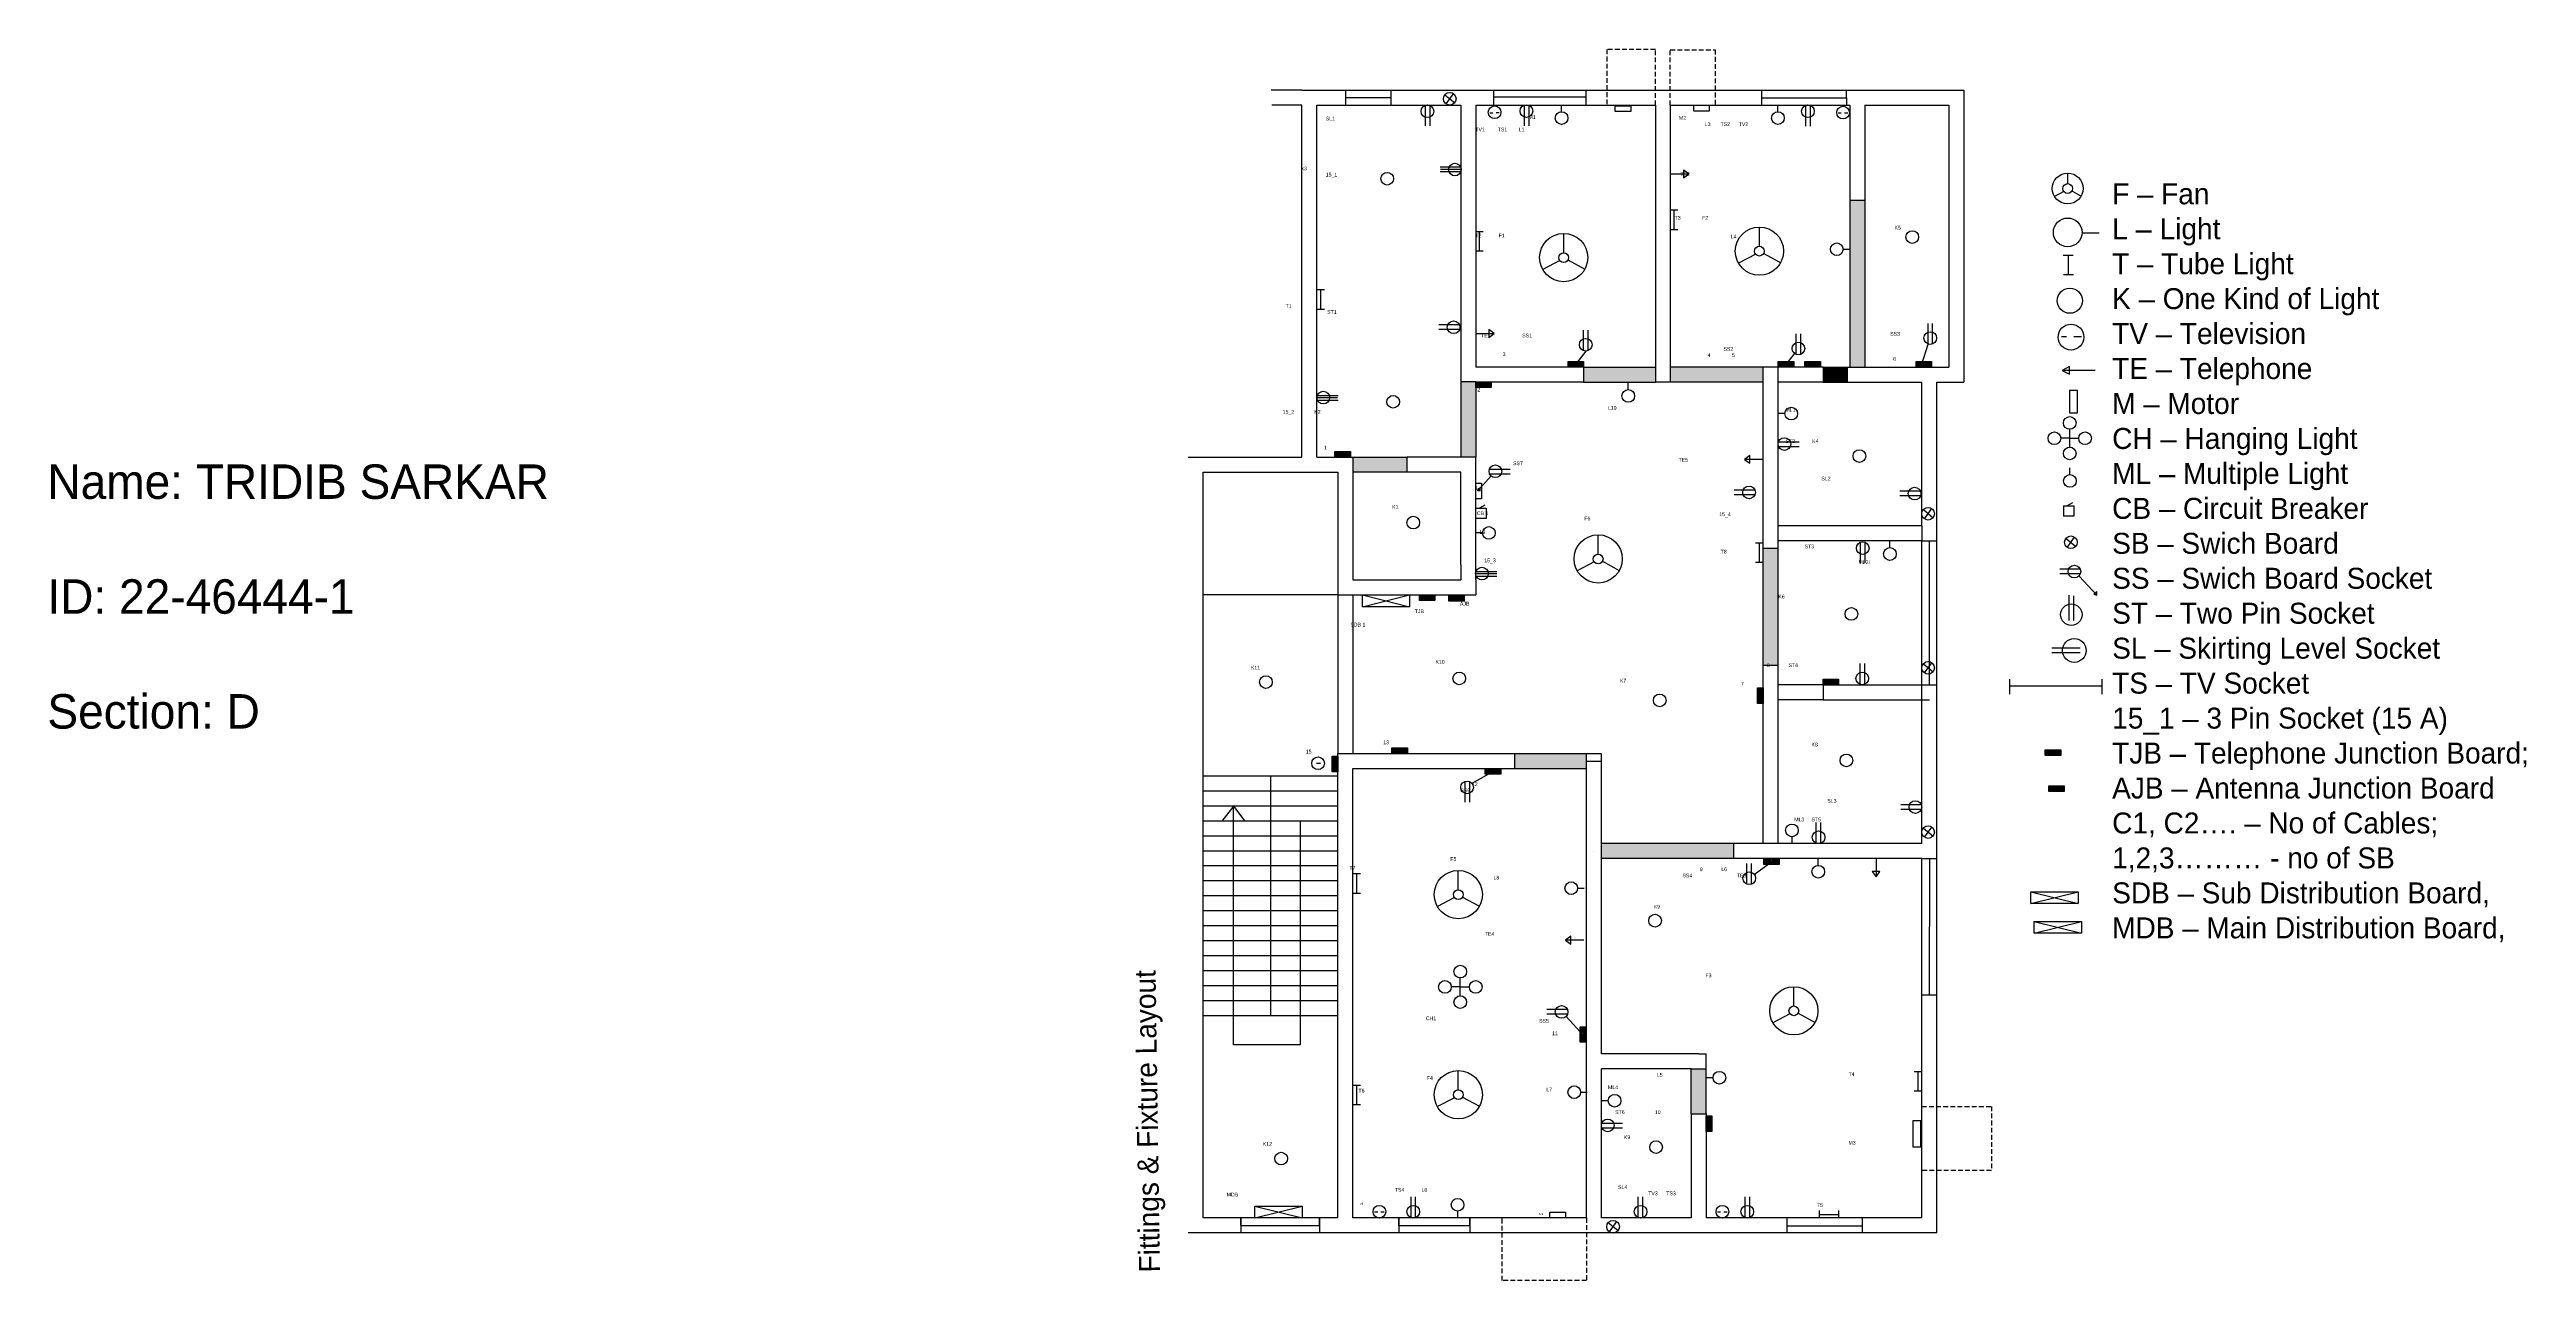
# Model space of a CAD drawing. Header units: inches. Extents: x -701 to 954, y 0 to 821.
import ezdxf

# ---------------------------------------------------------------- set-up
doc = ezdxf.new("R2010")
doc.units = ezdxf.units.IN
doc.header["$MEASUREMENT"] = 0
doc.linetypes.add('ACAD_ISO02W100', pattern=[15, 12, -3])
doc.linetypes.add('HIDDEN2', pattern=[4.7625, 3.175, -1.5875])

msp = doc.modelspace()

# ---------------------------------------------------------------- hatches: boundary and pattern name
at = {"linetype": 'HIDDEN2'}
for points in [[(511.9, 657.3), (511.9, 720.8), (501.9, 720.8), (501.9, 657.3), (501.9, 609.3), (511.9, 609.3)], [(500.1, 609.3), (483.9, 609.3), (483.9, 599.3), (500.1, 599.3)], [(424.2, 291.3), (383.9, 291.3), (335.9, 291.3), (335.9, 281.3), (383.9, 281.3), (424.2, 281.3)]]:
    msp.add_hatch(color=53, dxfattribs=at).paths.add_polyline_path(points)
for color, points in [(5, [(324, 613.1), (320, 613.1), (318.3, 611.1), (319.1, 610.6), (317.6, 610.1), (317.6, 611.6), (318.3, 611.1), (320, 613.1), (313.6, 613.1), (313.6, 609.3), (324, 609.3)]), (5, [(464.3, 613.1), (460.7, 613.1), (459, 611), (459.8, 610.3), (458, 609.8), (458.3, 611.5), (459, 611), (460.7, 613.1), (453.9, 613.1), (453.9, 609.3), (464.3, 609.3)]), (5, [(482.2, 613.1), (471.8, 613.1), (471.8, 609.3), (482.2, 609.3)]), (5, [(556.4, 613.1), (550.5, 613.1), (550.1, 611.8), (550.4, 611.7), (549.9, 611.3), (549.9, 611.9), (550.1, 611.8), (550.5, 613.1), (546, 613.1), (546, 609.3), (556.4, 609.3)]), (53, [(251.9, 585.3), (251.9, 599.3), (251.9, 599.5), (241.9, 599.5), (241.9, 599.3), (241.9, 585.3), (241.9, 549.3), (251.9, 549.3)]), (5, [(262.3, 599.3), (251.9, 599.3), (251.9, 595.7), (262.3, 595.7)]), (53, [(371.9, 609.3), (323.9, 609.3), (323.9, 599.3), (371.9, 599.3)]), (53, [(443.9, 609.3), (429.9, 609.3), (381.9, 609.3), (381.9, 599.3), (429.9, 599.3), (443.9, 599.3)]), (5, [(168.3, 553.1), (157.9, 553.1), (157.9, 549.3), (168.3, 549.3)]), (53, [(205.9, 549.3), (169.9, 549.3), (169.9, 539.3), (205.9, 539.3)]), (53, [(453.9, 488.2), (443.9, 488.2), (443.9, 445.3), (443.9, 410.3), (453.9, 410.3), (453.9, 445.3)]), (5, [(224.6, 457.3), (214.3, 457.3), (214.3, 453.5), (224.6, 453.5)]), (4, [(244.2, 457), (233.9, 457), (233.9, 453.2), (244.2, 453.2)]), (5, [(494.3, 401.1), (483.9, 401.1), (483.9, 397.3), (494.3, 397.3)]), (5, [(443.9, 395.2), (440.1, 395.2), (440.1, 384.8), (443.9, 384.8)]), (5, [(159.9, 349.6), (156.1, 349.6), (156.1, 339.2), (159.9, 339.2)]), (5, [(206.3, 355.1), (195.9, 355.1), (195.9, 351.3), (206.3, 351.3)]), (53, [(325.9, 346.3), (325.9, 351.3), (277.9, 351.3), (277.9, 341.3), (325.9, 341.3)]), (5, [(642.6, 353.9), (632.2, 353.9), (632.2, 350), (642.6, 350)]), (5, [(268.7, 341.3), (258.3, 341.3), (258.3, 337.5), (260, 337.5), (262.7, 339), (262.1, 339.6), (264.2, 339.9), (263.4, 338.3), (262.7, 339), (260, 337.5), (268.7, 337.5)]), (4, [(644.9, 329.9), (634.6, 329.9), (634.6, 326), (644.9, 326)]), (5, [(454.7, 281.1), (444.4, 281.1), (444.4, 277.2), (446.9, 277.2), (449.4, 279.1), (448.4, 279.8), (451.2, 280.4), (450.6, 278.2), (449.4, 279.1), (446.9, 277.2), (454.7, 277.2)]), (5, [(325.6, 169), (321.8, 169), (321.8, 165.7), (322.9, 164.4), (324.2, 165.6), (324.2, 163), (322.2, 163.8), (322.9, 164.4), (321.8, 165.7), (321.8, 158.6), (325.6, 158.6)]), (53, [(405.9, 140.8), (395.9, 140.8), (395.9, 110.8), (405.9, 110.8)]), (5, [(409.7, 109.5), (405.9, 109.5), (405.9, 99.1), (409.7, 99.1)])]:
    msp.add_hatch(color=color).paths.add_polyline_path(points)

# ---------------------------------------------------------------- linework, layer by layer
for p, q in [((371.9, 821.4), (339.4, 821.4)), ((339.4, 821.4), (339.4, 784.3)), ((371.9, 784.3), (371.9, 821.4)), ((381.9, 784.3), (381.9, 821.2)), ((381.9, 821.2), (411.8, 821.2)), ((411.8, 821.2), (411.8, 784.3)), ((549.9, 115.8), (596.3, 115.8)), ((596.3, 115.8), (596.3, 73)), ((596.3, 73), (549.9, 73)), ((269.7, -0.4), (269.7, 41.3)), ((325.9, 41.3), (325.9, -0.4)), ((325.9, -0.4), (269.7, -0.4))]:
    msp.add_line(p, q, dxfattribs=at)
for p, q in [((135.9, 794.3), (115.4, 794.3)), ((135.9, 794.3), (164.9, 794.3)), ((164.9, 794.3), (246.9, 794.3)), ((246.9, 794.3), (376.9, 794.3)), ((376.9, 794.3), (506.9, 794.3)), ((376.9, 794.3), (506.9, 794.3)), ((506.9, 794.3), (577.9, 794.3)), ((577.9, 794.3), (577.9, 599.3)), ((135.9, 784.3), (115.7, 784.3)), ((135.9, 549.3), (135.9, 784.3)), ((145.9, 549.3), (145.9, 784.3)), ((145.9, 784.3), (164.9, 784.3)), ((164.9, 784.3), (241.9, 784.3)), ((218.1, 784.2), (218.1, 770.4)), ((221.2, 784.2), (221.2, 770.4)), ((231.4, 791.2), (237.9, 785.9)), ((232.1, 785.1), (237.1, 791.9)), ((241.9, 784.3), (241.9, 599.3)), ((251.9, 784.3), (371.9, 784.3)), ((251.9, 784.3), (251.9, 609.3)), ((251.9, 784.3), (251.9, 609.3)), ((261.3, 779.2), (263.4, 779.2)), ((265.5, 779.3), (267.7, 779.3)), ((284.2, 784.2), (284.2, 770.4)), ((287.3, 784.2), (287.3, 770.4)), ((309.3, 779.8), (309.3, 784.3)), ((371.9, 784.3), (371.9, 599.3)), ((381.9, 784.3), (501.9, 784.3)), ((381.9, 784.3), (381.9, 599.3)), ((453.8, 779.8), (453.8, 784.4)), ((472.2, 784.1), (472.2, 770.3)), ((475.3, 784.1), (475.3, 770.3)), ((494.1, 779.1), (496.1, 779.1)), ((498.2, 779.1), (500.4, 779.1)), ((501.9, 784.3), (501.9, 657.3)), ((511.9, 784.3), (567.9, 784.3)), ((511.9, 784.3), (511.9, 657.3)), ((567.9, 784.3), (567.9, 609.3)), ((241.9, 742.9), (228.1, 742.9)), ((241.9, 739.8), (228.1, 739.8)), ((242.2, 741.3), (228.5, 741.3)), ((381.9, 738.5), (394.2, 738.5)), ((394.2, 738.5), (390.6, 740.9)), ((390.6, 740.9), (390.6, 735.8)), ((390.6, 735.8), (394.2, 738.5)), ((647.3, 731.8), (647.3, 738.9)), ((381.9, 714.3), (386.9, 714.3)), ((384.3, 714.3), (384.3, 701.3)), ((501.9, 720.8), (511.9, 720.8)), ((644.7, 726.6), (638.4, 723.3)), ((650.1, 727), (656.3, 723.6)), ((251.9, 699.9), (256.9, 699.9)), ((254.3, 699.9), (254.3, 686.9)), ((310.7, 685.7), (310.7, 698.6)), ((381.9, 701.3), (386.9, 701.3)), ((441.4, 690), (441.4, 702.9)), ((656.9, 699), (668.3, 699)), ((251.9, 686.9), (256.9, 686.9)), ((308.1, 680.5), (296.7, 674.5)), ((313.5, 680.9), (324.8, 674.7)), ((438.9, 684.8), (427.4, 678.8)), ((444.3, 685.2), (455.6, 679)), ((497.3, 688.1), (501.8, 688.1)), ((644.2, 684.2), (651, 684.2)), ((647.7, 684.1), (647.7, 671.1)), ((644.4, 671.3), (651.1, 671.3)), ((145.9, 661.2), (150.9, 661.2)), ((145.9, 648.1), (150.9, 648.1)), ((148.3, 661.2), (148.3, 648.1)), ((501.9, 657.3), (501.9, 609.3)), ((511.9, 657.3), (511.9, 609.3)), ((241.1, 637.6), (227.4, 637.6)), ((241.2, 634.5), (227.4, 634.5)), ((251.9, 631.9), (264.2, 631.9)), ((264.2, 631.9), (260.6, 634.4)), ((260.6, 634.4), (260.6, 629.2)), ((260.6, 629.2), (264.2, 631.9)), ((323.9, 620.3), (323.9, 634.1)), ((327, 620.3), (327, 634.1)), ((466, 617.8), (466, 631.6)), ((469.1, 617.9), (469.1, 631.6)), ((554, 624.8), (554, 638.6)), ((557.1, 624.9), (557.1, 638.6)), ((643.1, 629.7), (646.5, 629.7)), ((651.5, 629.8), (656.5, 629.8)), ((325.4, 620), (317.6, 610.1)), ((464.9, 618.4), (458, 609.8)), ((549.9, 611.3), (554.2, 624.7)), ((251.9, 599.5), (241.9, 599.5)), ((241.9, 599.3), (241.9, 585.3)), ((323.9, 609.3), (251.9, 609.3)), ((251.9, 599.3), (251.9, 585.3)), ((323.9, 599.3), (251.9, 599.3)), ((317.6, 610.1), (317.6, 611.6)), ((317.6, 611.6), (319.1, 610.6)), ((319.1, 610.6), (317.6, 610.1)), ((323.9, 609.3), (323.9, 599.3)), ((323.9, 609.3), (371.9, 609.3)), ((323.9, 599.3), (371.9, 599.3)), ((353.8, 594.3), (353.8, 598.8)), ((429.9, 609.3), (381.9, 609.3)), ((429.9, 599.3), (381.9, 599.3)), ((453.9, 609.3), (429.9, 609.3)), ((443.9, 599.3), (429.9, 599.3)), ((443.9, 599.3), (443.9, 609.3)), ((443.9, 493.3), (443.9, 599.3)), ((453.9, 498.3), (453.9, 609.3)), ((483.9, 609.3), (453.9, 609.3)), ((483.9, 599.3), (453.9, 599.3)), ((458, 609.8), (458.3, 611.5)), ((459.8, 610.3), (458, 609.8)), ((458.3, 611.5), (459.8, 610.3)), ((483.9, 609.3), (554.9, 609.3)), ((483.9, 609.3), (554.9, 609.3)), ((483.9, 609.3), (554.9, 609.3)), ((483.9, 609.3), (483.9, 599.3)), ((483.9, 599.3), (549.9, 599.3)), ((500.1, 609.3), (500.1, 599.3)), ((549.9, 611.3), (549.9, 611.9)), ((549.9, 611.9), (550.4, 611.7)), ((550.4, 611.7), (549.9, 611.3)), ((549.9, 611.3), (549.9, 611.3)), ((549.9, 503.3), (549.9, 599.3)), ((554.9, 609.3), (567.9, 609.3)), ((559.9, 498.3), (559.9, 599.3)), ((559.9, 599.3), (577.9, 599.3)), ((648.4, 609.8), (643.7, 607.1)), ((665.7, 607.1), (643.7, 607.1)), ((643.7, 607.1), (648.6, 604.6)), ((648.6, 604.6), (648.4, 609.8)), ((145.9, 589), (159.6, 589)), ((146.2, 590.5), (160, 590.5)), ((146.2, 587.4), (160, 587.4)), ((241.9, 585.3), (241.9, 549.3)), ((251.9, 585.3), (251.9, 549.3)), ((458.4, 578.3), (453.9, 578.3)), ((648.7, 555.9), (648.7, 567.9)), ((59.9, 549.3), (135.9, 549.3)), ((64.9, 549.3), (135.9, 549.3)), ((145.9, 549.3), (169.9, 549.3)), ((169.9, 549.3), (169.9, 477.3)), ((169.9, 549.3), (205.9, 549.3)), ((251.9, 549.3), (205.9, 549.3)), ((205.9, 549.3), (205.9, 539.3)), ((251.9, 467.3), (251.9, 549.3)), ((435.1, 550.4), (431.5, 547.7)), ((443.8, 547.7), (431.5, 547.7)), ((431.5, 547.7), (435.1, 545.2)), ((435.1, 545.2), (435.1, 550.4)), ((454.2, 559.5), (468, 559.5)), ((454.2, 556.4), (468, 556.4)), ((648.7, 561.9), (642.7, 561.9)), ((648.7, 561.9), (654.7, 561.9)), ((69.9, 462.3), (69.9, 539.3)), ((69.9, 539.3), (140.9, 539.3)), ((140.9, 539.3), (159.9, 539.3)), ((159.9, 539.3), (159.9, 472.3)), ((205.9, 539.3), (169.9, 539.3)), ((241.9, 539.3), (205.9, 539.3)), ((241.9, 477.3), (241.9, 539.3)), ((262.3, 536.7), (253.4, 526.7)), ((261.2, 541.3), (275, 541.3)), ((261.2, 538.2), (275, 538.2)), ((648.8, 537.6), (648.8, 542.1)), ((251.9, 515.2), (258.8, 515.2)), ((253.4, 526.7), (253.7, 528.5)), ((254.9, 526.8), (253.4, 526.7)), ((253.7, 528.5), (254.9, 526.8)), ((254.2, 515.2), (258.2, 517.4)), ((254.2, 515.2), (258.4, 515.2)), ((258.8, 515.2), (258.8, 508.3)), ((438.4, 527.3), (424.6, 527.3)), ((438.5, 524.2), (424.6, 524.2)), ((548.9, 526.5), (535.1, 526.5)), ((548.9, 523.4), (535.1, 523.4)), ((550.9, 514.2), (557.4, 508.8)), ((551.6, 508.1), (556.6, 514.9)), ((644.5, 516.7), (651.4, 516.7)), ((644.5, 516.7), (644.5, 509.9)), ((646.8, 516.7), (650.8, 519)), ((646.8, 516.7), (651, 516.7)), ((651.4, 516.7), (651.4, 509.9)), ((258.8, 508.3), (251.9, 508.3)), ((256.4, 498.7), (251.9, 498.7)), ((333.7, 484.6), (333.7, 497.4)), ((549.9, 503.3), (453.9, 503.3)), ((453.9, 493.3), (453.9, 498.3)), ((549.9, 503.3), (549.9, 493.3)), ((559.9, 392.3), (559.9, 498.3)), ((651.4, 509.9), (644.5, 509.9)), ((336.5, 479.8), (347.8, 473.6)), ((438.8, 492.1), (443.8, 492.1)), ((441.3, 492.1), (441.3, 479.1)), ((443.9, 445.3), (443.9, 493.3)), ((453.9, 488.2), (443.9, 488.2)), ((549.9, 493.3), (453.9, 493.3)), ((453.9, 445.3), (453.9, 493.3)), ((508.8, 492.4), (508.8, 478.6)), ((511.9, 492.5), (511.9, 478.6)), ((528.6, 488.8), (528.6, 493.3)), ((549.9, 392.3), (549.9, 493.3)), ((549.9, 493.3), (559.9, 493.3)), ((554.9, 397.3), (554.9, 493.3)), ((646.2, 495), (652.7, 489.7)), ((646.9, 489), (651.9, 495.8)), ((159.9, 472.3), (159.9, 435.3)), ((169.9, 477.3), (169.9, 467.3)), ((169.9, 467.3), (241.9, 467.3)), ((241.9, 477.3), (241.9, 467.3)), ((251.9, 471.5), (266.1, 471.5)), ((251.9, 467.3), (251.9, 457.3)), ((252.2, 473), (266, 473)), ((252.2, 469.9), (266, 469.9)), ((331.1, 479.4), (319.7, 473.4)), ((438.8, 479.1), (443.8, 479.1)), ((655.8, 474.5), (642, 474.5)), ((655.8, 471.4), (642, 471.4)), ((654.9, 469.9), (666.7, 457.1)), ((69.9, 346.3), (69.9, 462.3)), ((159.9, 457.4), (69.9, 457.4)), ((159.9, 457.4), (169.9, 457.3)), ((169.9, 457.3), (251.9, 457.3)), ((169.9, 457.3), (169.9, 435.3)), ((176.3, 457.3), (207.7, 449.4)), ((176.3, 449.4), (207.7, 457.3)), ((648.3, 440.2), (648.3, 457.1)), ((651.4, 440.2), (651.4, 456.7)), ((666.7, 459.6), (664.8, 457.8)), ((664.8, 457.8), (666.7, 457.1)), ((666.7, 457.1), (666.7, 459.6)), ((159.9, 435.3), (159.9, 351.3)), ((169.9, 435.3), (169.9, 351.3)), ((443.9, 387.3), (443.9, 445.3)), ((453.9, 387.3), (453.9, 445.3)), ((655.6, 421.8), (636.7, 421.8)), ((655.7, 418.7), (636.8, 418.7)), ((443.9, 410.3), (453.9, 410.3)), ((483.9, 397.3), (453.9, 397.3)), ((483.9, 397.3), (554.9, 397.3)), ((483.9, 397.3), (483.9, 387.3)), ((508.6, 397.6), (508.6, 411.4)), ((511.7, 397.6), (511.7, 411.4)), ((550.9, 411.3), (557.4, 405.9)), ((551.6, 405.2), (556.6, 412)), ((554.9, 397.3), (559.9, 397.3)), ((443.9, 291.3), (443.9, 387.3)), ((453.9, 291.3), (453.9, 387.3)), ((483.9, 387.3), (453.9, 387.3)), ((483.9, 387.3), (554.9, 387.3)), ((549.9, 291.3), (549.9, 392.3)), ((559.9, 286.3), (559.9, 392.3)), ((159.9, 41.3), (159.9, 351.3)), ((159.9, 351.3), (277.9, 351.3)), ((277.9, 351.3), (277.9, 341.3)), ((277.9, 351.3), (335.6, 351.3)), ((325.9, 346.3), (325.9, 351.3)), ((335.9, 346.3), (335.9, 351.3)), ((69.9, 41.3), (69.9, 346.3)), ((159.9, 336.3), (69.9, 336.3)), ((114.9, 336.3), (114.9, 176.3)), ((145.5, 345), (148.2, 345)), ((169.9, 41.3), (169.9, 341.3)), ((169.9, 341.3), (277.9, 341.3)), ((244.6, 332.7), (244.6, 319)), ((247.7, 332.8), (247.7, 319)), ((249.5, 331.6), (264.2, 339.9)), ((264.2, 339.9), (262.1, 339.6)), ((262.1, 339.6), (263.4, 338.3)), ((263.4, 338.3), (264.2, 339.9)), ((277.9, 341.3), (325.9, 341.3)), ((325.9, 41.3), (325.9, 346.3)), ((325.9, 346.3), (335.9, 346.3)), ((335.9, 150.8), (335.9, 346.3)), ((159.9, 326.3), (69.9, 326.3)), ((159.9, 316.3), (69.9, 316.3)), ((90.2, 316.3), (82.4, 306.3)), ((90.2, 156.8), (90.2, 316.3)), ((90.2, 316.3), (97.7, 306.3)), ((549.6, 317.2), (535.8, 317.2)), ((159.9, 306.3), (69.9, 306.3)), ((134.7, 306.3), (134.7, 176.3)), ((479.4, 291.6), (479.4, 305.4)), ((482.5, 291.6), (482.5, 305.4)), ((549.6, 314.1), (535.8, 314.1)), ((550.9, 301.6), (557.4, 296.2)), ((551.6, 295.5), (556.6, 302.3)), ((159.9, 296.3), (69.9, 296.3)), ((159.9, 286.3), (69.9, 286.3)), ((330.9, 286.3), (330.9, 286.3)), ((383.9, 291.3), (335.9, 291.3)), ((383.9, 281.3), (335.9, 281.3)), ((448.9, 291.3), (383.9, 291.3)), ((448.9, 281.3), (383.9, 281.3)), ((424.2, 291.3), (424.2, 281.3)), ((549.9, 291.3), (448.9, 291.3)), ((549.9, 281.3), (448.9, 281.3)), ((549.9, 291.3), (453.9, 291.3)), ((463.1, 295.8), (463.1, 291.3)), ((519.3, 281.3), (519.3, 269)), ((549.9, 190.3), (549.9, 281.3)), ((559.9, 190.3), (559.9, 286.3)), ((159.9, 276.3), (69.9, 276.3)), ((159.9, 266.3), (69.9, 266.3)), ((169.9, 271.2), (174.9, 271.2)), ((172.3, 271.2), (172.3, 258.2)), ((240.3, 260.5), (240.3, 273.3)), ((433.1, 264.2), (433.1, 278)), ((436.2, 264.2), (436.2, 278)), ((438, 270.7), (451.2, 280.4)), ((451.2, 280.4), (448.4, 279.8)), ((448.4, 279.8), (450.6, 278.2)), ((450.6, 278.2), (451.2, 280.4)), ((480.7, 276.7), (480.7, 281.2)), ((521.8, 272.7), (516.6, 272.7)), ((516.6, 272.7), (519.3, 269)), ((519.3, 269), (521.8, 272.7)), ((159.9, 256.3), (69.9, 256.3)), ((169.9, 258.2), (174.9, 258.2)), ((237.7, 255.2), (226.3, 249.3)), ((243.1, 255.6), (254.4, 249.5)), ((319.9, 261.5), (324.4, 261.5)), ((622.7, 259.1), (654.2, 251.3)), ((622.7, 251.3), (654.2, 259.1)), ((159.9, 246.3), (69.9, 246.3)), ((159.9, 236.3), (69.9, 236.3)), ((625, 239.2), (656.5, 231.4)), ((625, 231.4), (656.5, 239.2)), ((159.9, 226.3), (69.9, 226.3)), ((159.9, 216.3), (69.9, 216.3)), ((315.5, 229.4), (311.9, 226.7)), ((324.2, 226.7), (311.9, 226.7)), ((311.9, 226.7), (315.5, 224.2)), ((315.5, 224.2), (315.5, 229.4)), ((159.9, 206.3), (69.9, 206.3)), ((241.6, 189.6), (241.6, 201.6)), ((159.9, 196.3), (69.9, 196.3)), ((159.9, 186.3), (69.9, 186.3)), ((241.6, 195.6), (235.6, 195.6)), ((241.6, 195.6), (247.6, 195.6)), ((464.4, 182.9), (464.4, 195.7)), ((549.9, 41.3), (549.9, 190.3)), ((559.9, 31.3), (559.9, 190.3)), ((159.9, 176.3), (69.9, 176.3)), ((134.7, 176.3), (134.7, 156.8)), ((313.2, 180.5), (299.5, 180.5)), ((313.3, 177.4), (299.5, 177.4)), ((312.3, 175.9), (324.2, 163)), ((324.2, 165.6), (322.2, 163.8)), ((324.2, 163), (324.2, 165.6)), ((461.8, 177.7), (450.4, 171.7)), ((467.3, 178.1), (478.6, 171.9)), ((134.7, 156.8), (90.2, 156.8)), ((322.2, 163.8), (324.2, 163)), ((400.9, 150.8), (335.9, 150.8)), ((400.9, 150.8), (405.9, 150.8)), ((405.9, 110.8), (405.9, 150.6)), ((240.3, 126.8), (240.3, 139.7)), ((335.9, 41.3), (335.9, 140.8)), ((395.9, 140.8), (335.9, 140.8)), ((395.9, 110.8), (395.9, 140.8)), ((395.9, 140.8), (405.9, 140.8)), ((410.4, 134.9), (405.9, 134.9)), ((544.8, 139.2), (549.8, 139.2)), ((547.3, 139.2), (547.3, 126.2)), ((169.9, 130), (174.9, 130)), ((169.9, 117), (174.9, 117)), ((172.3, 130), (172.3, 117)), ((237.7, 121.6), (226.3, 115.7)), ((243.1, 122), (254.4, 115.9)), ((321.9, 125.3), (326.4, 125.3)), ((340.4, 119.6), (335.9, 119.6)), ((544.8, 126.2), (549.8, 126.2)), ((336.2, 104.6), (350, 104.6)), ((336.2, 101.5), (350, 101.5)), ((395.9, 110.8), (395.9, 41.3)), ((395.9, 110.8), (405.9, 110.8)), ((405.9, 110.8), (405.9, 41.3)), ((208.8, 41.6), (208.8, 55.4)), ((211.8, 41.6), (211.8, 55.4)), ((360.5, 41.6), (360.5, 55.4)), ((363.6, 41.6), (363.6, 55.4)), ((431.8, 41.6), (431.8, 55.4)), ((434.9, 41.6), (434.9, 55.4)), ((159.9, 41.3), (69.9, 41.3)), ((95, 36.3), (95, 41.3)), ((95, 41.3), (95, 31.3)), ((95, 36.3), (147.6, 36.3)), ((104.5, 49.2), (136, 41.3)), ((104.5, 41.3), (136, 49.2)), ((147.6, 36.3), (147.6, 41.3)), ((147.6, 41.3), (147.6, 31.3)), ((325.9, 41.3), (169.9, 41.3)), ((184.4, 45.3), (186.5, 45.3)), ((188.6, 45.4), (190.8, 45.4)), ((239.8, 45.8), (239.8, 41.3)), ((395.9, 41.3), (335.9, 41.3)), ((340.4, 38.2), (347, 32.9)), ((341.2, 32.1), (346.2, 38.9)), ((549.9, 41.3), (405.9, 41.3)), ((413.5, 45.3), (415.5, 45.3)), ((417.6, 45.4), (419.9, 45.4)), ((481.5, 41.3), (481.5, 46.3)), ((481.5, 43.7), (494.5, 43.7)), ((494.5, 41.3), (494.5, 46.3)), ((164.9, 31.3), (59.9, 31.3)), ((330.9, 31.3), (164.9, 31.3)), ((400.9, 31.3), (330.9, 31.3)), ((559.9, 31.3), (400.9, 31.3))]:
    msp.add_line(p, q)
at = {"color": 3}
for p, q in [((164.9, 794.3), (164.9, 784.3)), ((195.2, 794.3), (195.2, 784.3)), ((264, 784.3), (264, 794.3)), ((325.5, 794.3), (325.5, 784.3)), ((443.1, 784.3), (443.1, 794.3)), ((499.6, 789.1), (499.6, 794.3)), ((164.9, 789.3), (195.2, 789.3)), ((264.3, 789.8), (325.5, 789.8)), ((443, 789.1), (499.6, 789.1)), ((499.6, 789.1), (499.6, 784.3)), ((608.7, 391.1), (608.7, 401.1)), ((670.2, 401.1), (670.2, 391.1)), ((609, 396.6), (670.2, 396.6)), ((549.9, 281.3), (559.9, 281.3)), ((554.9, 190.3), (555.3, 281.3)), ((549.9, 190.3), (559.9, 190.3)), ((200.5, 36.3), (200.5, 41.3)), ((200.5, 41.3), (200.5, 31.3)), ((200.5, 36.3), (247.9, 36.3)), ((247.9, 36.3), (247.9, 41.3)), ((247.9, 41.3), (247.9, 31.3)), ((460, 31.3), (460, 41.3)), ((509.8, 35.8), (460.2, 35.8)), ((510.1, 41.3), (510.1, 31.3))]:
    msp.add_line(p, q, dxfattribs=at)
at = {"linetype": 'ACAD_ISO02W100'}
msp.add_line((381.9, 599.3), (371.9, 599.3), dxfattribs=at)
for points in [[(345.1, 783.9), (355.5, 783.9), (355.5, 780.1), (345.1, 780.1)], [(397.5, 784.2), (407.9, 784.2), (407.9, 780.3), (397.5, 780.3)], [(313.6, 613.1), (324, 613.1), (324, 609.3), (313.6, 609.3)], [(453.9, 613.1), (464.3, 613.1), (464.3, 609.3), (453.9, 609.3)], [(471.8, 613.1), (482.2, 613.1), (482.2, 609.3), (471.8, 609.3)], [(546, 613.1), (556.4, 613.1), (556.4, 609.3), (546, 609.3)], [(251.9, 599.5), (262.3, 599.5), (262.3, 595.7), (251.9, 595.7)], [(653.8, 593.7), (648.6, 593.7), (648.6, 578.8), (653.8, 578.8)], [(157.9, 553.1), (168.3, 553.1), (168.3, 549.3), (157.9, 549.3)], [(255.7, 531.9), (255.7, 521.5), (251.9, 521.5), (251.9, 531.9)], [(176.3, 457.3), (207.7, 457.3), (207.7, 449.4), (176.3, 449.4)], [(214.3, 457.3), (224.6, 457.3), (224.6, 453.5), (214.3, 453.5)], [(233.9, 457), (244.2, 457), (244.2, 453.2), (233.9, 453.2)], [(483.9, 401.1), (494.3, 401.1), (494.3, 397.3), (483.9, 397.3)], [(443.9, 395.2), (443.9, 384.8), (440.1, 384.8), (440.1, 395.2)], [(159.9, 349.6), (159.9, 339.2), (156.1, 339.2), (156.1, 349.6)], [(195.9, 355.1), (206.3, 355.1), (206.3, 351.3), (195.9, 351.3)], [(632.2, 353.9), (642.6, 353.9), (642.6, 350), (632.2, 350)], [(258.3, 341.4), (268.7, 341.4), (268.7, 337.5), (258.3, 337.5)], [(634.6, 329.9), (644.9, 329.9), (644.9, 326), (634.6, 326)], [(444.4, 281.1), (454.7, 281.1), (454.7, 277.2), (444.4, 277.2)], [(622.7, 259.1), (654.2, 259.1), (654.2, 251.3), (622.7, 251.3)], [(625, 239.2), (656.5, 239.2), (656.5, 231.4), (625, 231.4)], [(325.6, 169), (325.6, 158.6), (321.8, 158.6), (321.8, 169)], [(409.7, 109.5), (409.7, 99.1), (405.9, 99.1), (405.9, 109.5)], [(549.2, 106.1), (543.9, 106.1), (543.9, 88.8), (549.2, 88.8)], [(104.5, 49.2), (136, 49.2), (136, 41.3), (104.5, 41.3)], [(301.4, 45.1), (311.8, 45.1), (311.8, 41.3), (301.4, 41.3)]]:
    msp.add_lwpolyline(points, close=True)
for centre, radius in [((219.7, 780.2), 4.23), ((234.6, 788.5), 4.23), ((264.5, 779.5), 4.23), ((285.8, 780.3), 4.23), ((309.3, 775.6), 4.23), ((453.8, 775.6), 4.23), ((473.8, 780.2), 4.23), ((497.3, 779.3), 4.23), ((238, 741.3), 4.23), ((192.8, 735.1), 4.23), ((647.3, 728.6), 10.3), ((647.3, 728.6), 3.25), ((310.7, 682.5), 16.1), ((441.4, 686.8), 16.1), ((543.5, 696.2), 4.23), ((647.3, 699.3), 9.6), ((310.7, 682.5), 3.25), ((441.4, 686.8), 3.25), ((493.1, 688.1), 4.23), ((648.7, 653.7), 8.41), ((237.2, 636), 4.23), ((555.5, 628.8), 4.23), ((649.5, 629.4), 8.61), ((325.4, 624.3), 4.23), ((467.5, 621.8), 4.23), ((150.1, 589), 4.23), ((196.8, 586.2), 4.23), ((353.8, 590.1), 4.23), ((462.7, 578.3), 4.23), ((638.4, 561.9), 4.23), ((648.7, 572.1), 4.23), ((658.9, 561.9), 4.23), ((458.1, 558), 4.23), ((508.2, 550), 4.23), ((648.7, 551.7), 4.23), ((265.1, 539.8), 4.23), ((434.5, 525.7), 4.23), ((648.8, 533.4), 4.23), ((545, 524.9), 4.23), ((554.1, 511.5), 4.23), ((210.2, 505.6), 4.23), ((260.7, 498.7), 4.23), ((333.7, 481.3), 16.1), ((649.4, 492.4), 4.23), ((333.7, 481.3), 3.25), ((510.4, 488.5), 4.23), ((528.6, 484.6), 4.23), ((256.1, 471.5), 4.23), ((651.8, 472.9), 4.23), ((502.8, 444.6), 4.23), ((649.7, 444.1), 7.21), ((651.7, 420.2), 7.94), ((111.8, 399.1), 4.23), ((240.9, 401.5), 4.23), ((510.1, 401.5), 4.23), ((554.1, 408.6), 4.23), ((374.8, 386.9), 4.23), ((146.6, 344.9), 4.23), ((499.5, 346.8), 4.23), ((246.2, 328.8), 4.23), ((545.6, 315.6), 4.23), ((463.1, 300.1), 4.23), ((480.9, 295.5), 4.23), ((554.1, 298.9), 4.23), ((240.3, 257.2), 16.1), ((315.7, 261.5), 4.23), ((434.6, 268.1), 4.23), ((480.7, 272.5), 4.23), ((240.3, 257.2), 3.25), ((371.7, 239.8), 4.23), ((231.4, 195.6), 4.23), ((241.6, 205.8), 4.23), ((251.9, 195.6), 4.23), ((241.6, 185.4), 4.23), ((309.3, 178.9), 4.23), ((464.4, 179.6), 16.1), ((464.4, 179.6), 3.25), ((240.3, 123.6), 16.1), ((414.7, 134.9), 4.23), ((240.3, 123.6), 3.25), ((317.7, 125.3), 4.23), ((344.7, 119.6), 4.23), ((340.1, 103.1), 4.23), ((122, 81), 4.23), ((372.4, 88.6), 4.23), ((187.6, 45.5), 4.23), ((210.2, 45.5), 4.23), ((239.8, 50.1), 4.23), ((362, 45.5), 4.23), ((416.7, 45.5), 4.23), ((433.3, 45.5), 4.23), ((343.7, 35.5), 4.23)]:
    msp.add_circle(centre, radius)

# ---------------------------------------------------------------- texts
at = {"attachment_point": 1}
for s, insert, char_height, width in [('\\P\\P                                          \\P                                       \\P                                          M1\\P \\P     TV1         TS1        L1\\P\\P\\P\\P\\P\\P\\P\\P\\P\\P\\P\\P\\P\\P\\P\\P\\P     T2            F1\\P\\P\\P\\P\\P\\P\\P\\P\\P\\P\\P\\P\\P\\P\\P\\P         TE1                      SS1\\P\\P\\P                        3                       ', (246.9, 794.3), 2.5, 147.917), ('\\P\\P\\P\\P\\P\\P                                               SL1\\P\\P\\P\\P\\P\\P\\P\\P                              k3         \\P                                               15_1\\P\\P\\P\\P\\P\\P\\P\\P\\P\\P\\P\\P\\P\\P\\P\\P\\P\\P\\P\\P\\P                   T1             \\P                                                ST1\\P\\P\\P\\P\\P\\P\\P\\P\\P\\P\\P\\P\\P\\P\\P\\P                 15_2              K2 ', (106.7, 801.6), 2.5, 149.609), ('\\P\\P\\P      M2                    \\P                        L3       TS2      TV2\\P\\P\\P\\P\\P\\P\\P\\P       TE2 \\P\\P\\P\\P\\P\\P\\P   T3               F2                  \\P\\P\\P                                          L4\\P\\P\\P\\P\\P\\P\\P\\P\\P\\P\\P\\P\\P\\P\\P\\P\\P\\P                                     SS2\\P                          4               5        \\P                                 ', (381.9, 789.5), 2.5, 123.318), ('F {\\fArial|b0|i0|c0|p34;–} Fan \\PL {\\fArial|b0|i0|c0|p34;–} Light \\PT {\\fArial|b0|i0|c0|p34;–} Tube Light \\PK {\\fArial|b0|i0|c0|p34;–} One Kind of Light \\PTV {\\fArial|b0|i0|c0|p34;–} Television \\PTE {\\fArial|b0|i0|c0|p34;–} Telephone \\PM {\\fArial|b0|i0|c0|p34;–} Motor \\PCH {\\fArial|b0|i0|c0|p34;–} Hanging Light \\PML {\\fArial|b0|i0|c0|p34;–} Multiple Light \\PCB {\\fArial|b0|i0|c0|p34;–} Circuit Breaker \\PSB {\\fArial|b0|i0|c0|p34;–} Swich Board \\PSS {\\fArial|b0|i0|c0|p34;–} Swich Board Socket \\PST {\\fArial|b0|i0|c0|p34;–} Two Pin Socket \\PSL {\\fArial|b0|i0|c0|p34;–} Skirting Level Socket \\PTS {\\fArial|b0|i0|c0|p34;–} TV Socket \\P15_1 {\\fArial|b0|i0|c0|p34;–} 3 Pin Socket (15 A) \\PTJB {\\fArial|b0|i0|c0|p34;–} Telephone Junction Board; \\PAJB {\\fArial|b0|i0|c0|p34;–} Antenna Junction Board \\PC1, C2{\\fArial|b0|i0|c0|p34;…}. {\\fArial|b0|i0|c0|p34;–} No of Cables; \\P1,2,3{\\fArial|b0|i0|c0|p34;………} - no of SB \\PSDB {\\fArial|b0|i0|c0|p34;–} Sub Distribution Board, \\PMDB {\\fArial|b0|i0|c0|p34;–} Main Distribution Board,', (677, 732.1), 14, 451.408), ('\\P\\P\\P       K5\\P\\P\\P\\P\\P\\P\\P\\P\\P\\P\\P\\P\\P\\P\\P\\P\\P    SS3\\P\\P\\P\\P      6', (524.9, 716.2), 2.5, 52.989), ('\\P\\P  2', (251.1, 603.9), 2.5, 18.424), ('\\P\\PL10', (340.2, 591.7), 2.5, 35.636), ('\\P\\P\\P\\P\\P        ML1\\P\\P\\P\\P\\P        ST2            K4\\P\\P\\P\\P\\P                               \\P                                 SL2', (451.1, 602.9), 2.5, 106.247), ('\\P\\P\\P     1\\P ', (145.9, 569.4), 2.5, 64.832), ('^I^I^ISS7\\P\\P\\P   \\P     14  \\P\\P\\P\\P      CB 1                \\P                                                                                                             \\P\\P        L9                     \\P\\P\\P\\P\\P\\P     \\P^I', (246.9, 546.4), 2.5, 103.498), ('\\P\\P\\P      \\P                      TE5', (366.3, 565.4), 2.5, 87.596), ('Name: TRIDIB SARKAR\\P\\PID: 22-46444-1\\P\\PSection: D', (-702, 544.4), 23, 672.464), ('\\P\\P      K1', (190.4, 525.6), 2.5, 42.645), (' ^I^IF6', (304.5, 509.5), 2.5, 77.795), ('           15_4  \\P\\P\\P\\P\\P\\P            T8', (404, 512.4), 2.5, 39.914), ('      15_3', (251.9, 481.6), 2.5, 49.159), ('\\P  \\P\\P\\P         ML2l\\P      ', (498.9, 497), 2.5, 75.44), ('\\P\\P\\PTJB', (211.2, 460.1), 2.5, 17.365), ('\\P\\P^IAJB', (231.4, 461), 2.5, 91.817), ('            \\P                      \\P                              K6\\P\\P\\P\\P\\P\\P\\P\\P\\P\\P\\P                      8             ST4\\P\\P\\P    7', (425.3, 465.8), 2.5, 106.722), ('\\P\\P\\P\\P\\P\\P    SDB 1', (164.4, 463.7), 2.5, 42.757), ('   K10', (222.2, 413.9), 2.5, 30.038), ('K11', (101.8, 410), 2.5, 24.544), ('\\P\\P                 K7\\P                ', (331.9, 409.6), 2.5, 66.373), ('       \\P\\P        15', (130.8, 362.2), 2.5, 33.441), ('13', (190.2, 360.1), 2.5, 22.426), ('            K8\\P\\P\\P\\P\\P\\P\\P\\P\\P                       SL3\\P\\P\\PML3     ST5\\P\\P\\P   ', (464.7, 358.6), 2.5, 85.17), ('\\P\\P\\P\\P               12\\P       SS6\\P\\P\\P\\P\\P\\P\\P\\P\\P\\P\\PF5                          \\P\\P\\P                              L8\\P\\P\\P\\P\\P\\P\\P\\P\\P                        TE4', (235, 348.9), 2.5, 90.962), ('        T7 ', (159.9, 276.3), 2.5, 29.726), ('                                   \\P                                       \\P\\P\\P\\P\\P\\P\\P                                 9             L6       \\P                     SS4                               TE3\\P\\P\\P\\P\\P K9\\P\\P \\P\\P\\P\\P\\P  \\P\\P\\P\\P                                     F3         ', (369.9, 308.7), 2.5, 156.717), ('\\P\\P            CH1', (207.1, 184.2), 2.5, 72.386), ('\\P\\PSS5\\P \\P         11\\P\\P\\P\\P\\P\\P\\P\\P\\P     L7', (294.3, 182.5), 2.5, 41.608), ('\\PF4', (219.3, 140.2), 2.5, 52.881), ('\\P\\P                                  L5\\P\\PML4\\P        \\P\\P\\P     ST6                     10\\P\\P\\P\\P           K9\\P\\P\\P\\P\\P\\P\\P\\P       SL4              \\P                            TV3      TS3', (340.3, 146.5), 2.5, 109.586), ('\\P                        T4\\P\\P\\P\\P\\P\\P\\P\\P\\P\\P\\P                        M3\\P\\P\\P\\P\\P\\P\\P\\P\\P\\P  T5', (477.9, 142.8), 2.5, 76.865), ('\\P\\P  T6', (171.7, 135.9), 2.5, 20.909), ('K12', (109.7, 92), 2.5, 28.542), ('\\P\\P              MDB', (72.2, 66.5), 2.5, 87.689), ('\\P\\P\\P      Tv4', (169.9, 59.1), 1.5, 45.814), ('TS4            L6', (197.9, 61.4), 2.5, 63.277), ('       \\P    \\P          \\P\\P            M4', (287.4, 54.7), 1.5, 38.52)]:
    msp.add_mtext(s, dxfattribs=dict(at, insert=insert, char_height=char_height, width=width))
at = {"linetype": 'HIDDEN2', "insert": (457.2, 490.9), "char_height": 2.5, "width": 66.211, "attachment_point": 1}
msp.add_mtext('               ST3', dxfattribs=at)
at = {"insert": (27.1, 4.8), "char_height": 14, "width": 413.832, "attachment_point": 1, "rotation": 90.8573}
msp.add_mtext('Fittings & Fixture Layout', dxfattribs=at)

doc.saveas('drawing.dxf')
